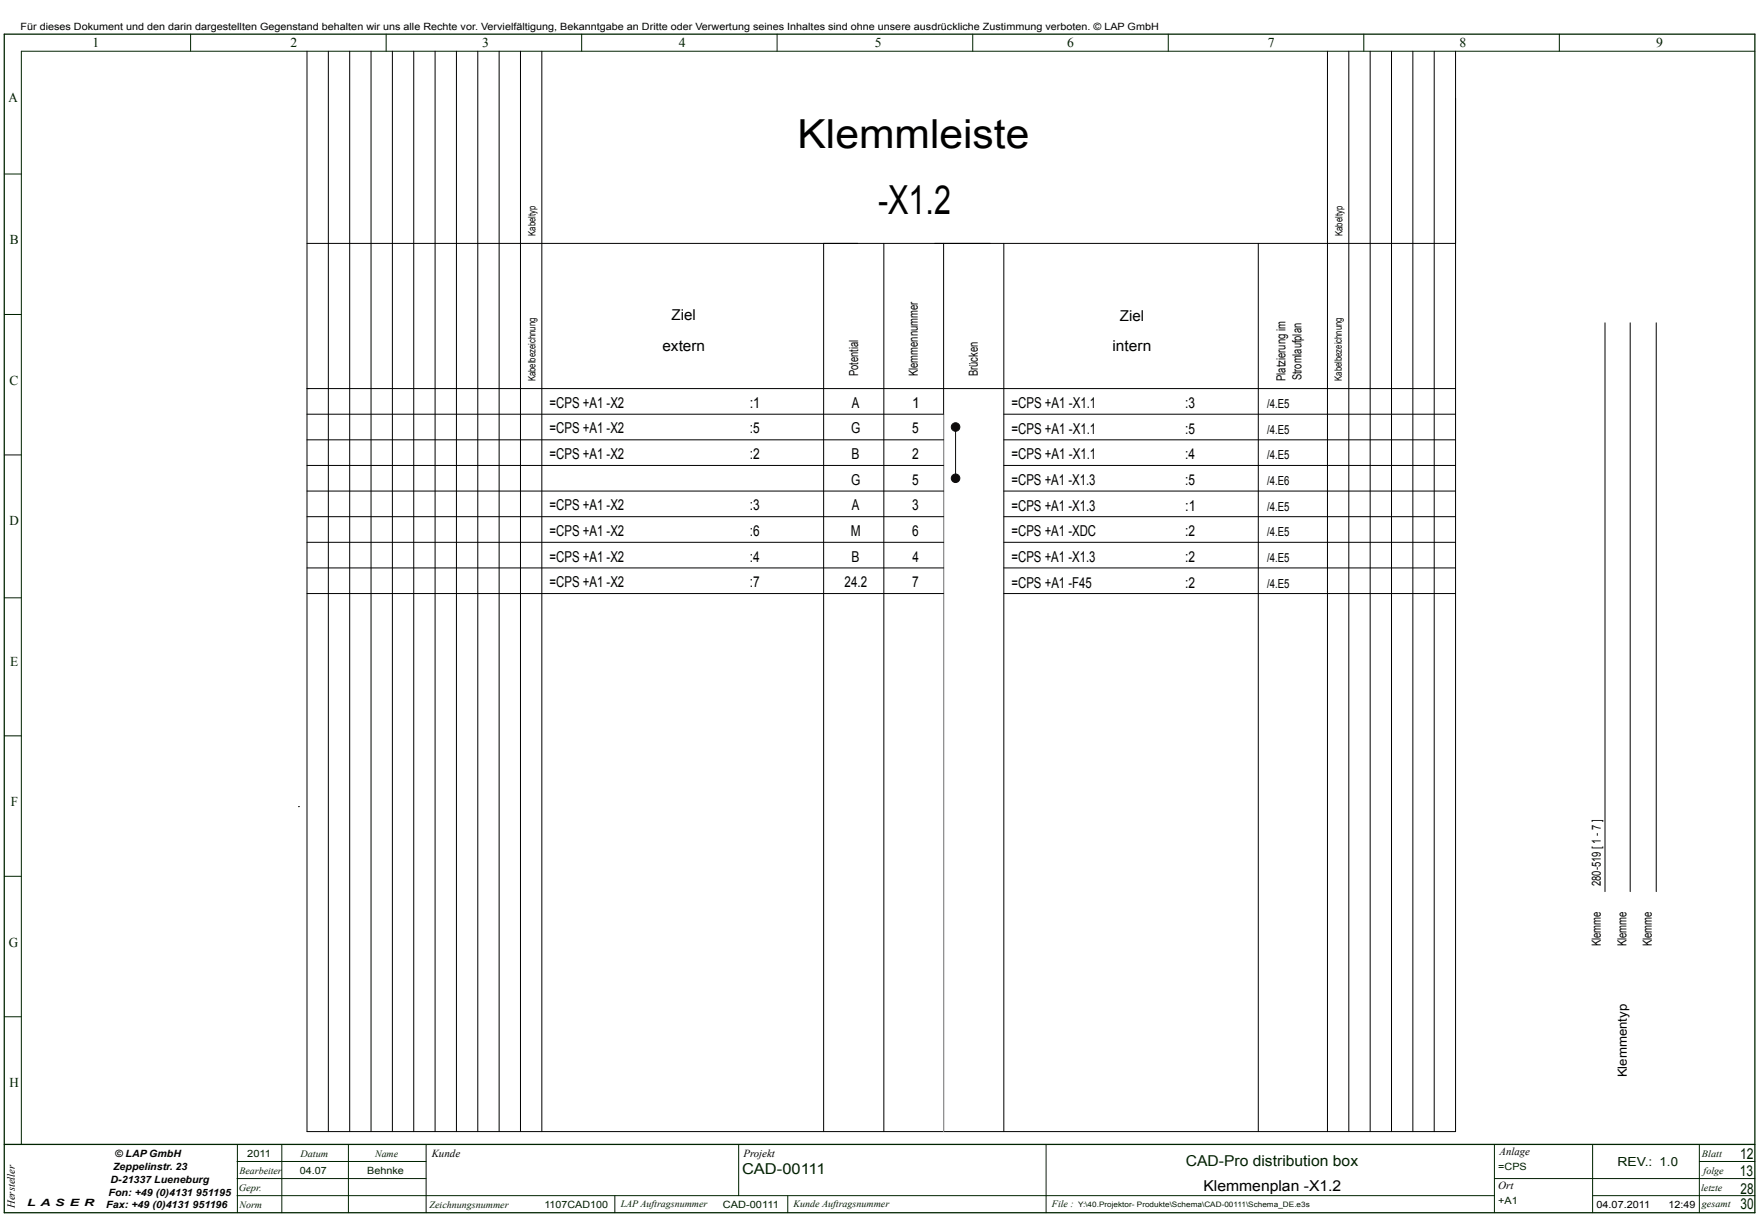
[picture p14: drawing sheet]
<svg xmlns="http://www.w3.org/2000/svg" width="411mm" height="285mm" viewBox="0 0 411 285" stroke-linecap="round" stroke-linejoin="round" font-family="sans-serif">
<defs><g id="words">
<g font-size="9.4">
<text x="186.8" y="34.7">Klemmleiste</text>
<text x="205.7" y="50.2">-X1.2</text>
</g>
<g font-size="3.5">
<text x="157.3" y="75">Ziel</text>
<text x="262.3" y="75.2">Ziel</text>
<text x="155.2" y="82.3">extern</text>
<text x="260.5" y="82.3">intern</text>
<text x="128.7" y="95.5">=CPS +A1 -X2</text>
<text x="175.6" y="95.5">:1</text>
<text x="199.5" y="95.5">A</text>
<text x="213.6" y="95.5">1</text>
<text x="236.9" y="95.6">=CPS +A1 -X1.1</text>
<text x="277.6" y="95.6">:3</text>
<text x="128.7" y="101.5">=CPS +A1 -X2</text>
<text x="175.6" y="101.5">:5</text>
<text x="199.3" y="101.5">G</text>
<text x="213.6" y="101.5">5</text>
<text x="236.9" y="101.6">=CPS +A1 -X1.1</text>
<text x="277.6" y="101.6">:5</text>
<text x="128.7" y="107.5">=CPS +A1 -X2</text>
<text x="175.6" y="107.5">:2</text>
<text x="199.5" y="107.5">B</text>
<text x="213.7" y="107.5">2</text>
<text x="236.9" y="107.6">=CPS +A1 -X1.1</text>
<text x="277.6" y="107.6">:4</text>
<text x="199.3" y="113.5">G</text>
<text x="213.6" y="113.5">5</text>
<text x="236.9" y="113.6">=CPS +A1 -X1.3</text>
<text x="277.6" y="113.6">:5</text>
<text x="128.7" y="119.5">=CPS +A1 -X2</text>
<text x="175.6" y="119.5">:3</text>
<text x="199.5" y="119.5">A</text>
<text x="213.6" y="119.5">3</text>
<text x="236.9" y="119.6">=CPS +A1 -X1.3</text>
<text x="277.6" y="119.6">:1</text>
<text x="128.7" y="125.5">=CPS +A1 -X2</text>
<text x="175.6" y="125.5">:6</text>
<text x="199.2" y="125.5">M</text>
<text x="213.6" y="125.5">6</text>
<text x="236.9" y="125.6">=CPS +A1 -XDC</text>
<text x="277.6" y="125.6">:2</text>
<text x="128.7" y="131.5">=CPS +A1 -X2</text>
<text x="175.6" y="131.5">:4</text>
<text x="199.5" y="131.5">B</text>
<text x="213.7" y="131.5">4</text>
<text x="236.9" y="131.6">=CPS +A1 -X1.3</text>
<text x="277.6" y="131.6">:2</text>
<text x="128.7" y="137.5">=CPS +A1 -X2</text>
<text x="175.6" y="137.5">:7</text>
<text x="197.8" y="137.5">24.2</text>
<text x="213.6" y="137.5">7</text>
<text x="236.9" y="137.6">=CPS +A1 -F45</text>
<text x="277.6" y="137.6">:2</text>
<text x="281.9" y="279">Klemmenplan -X1.2</text>
</g>
<g font-size="3.5" fill="#002400">
<text x="173.8" y="275">CAD-00111</text>
<text x="277.7" y="273">CAD-Pro distribution box</text>
<text x="407.5" y="275.5">13</text>
<text x="407.5" y="271.5">12</text>
<text x="407.6" y="279.5">28</text>
<text x="407.6" y="283.2">30</text>
</g>
<g font-size="3.2" fill="#002400">
<text x="21.7" y="11">1</text>
<text x="68" y="11">2</text>
<text x="112.9" y="11">3</text>
<text x="159" y="11">4</text>
<text x="204.9" y="11">5</text>
<text x="249.9" y="11">6</text>
<text x="296.9" y="11">7</text>
<text x="341.8" y="11">8</text>
<text x="387.9" y="11">9</text>
<text x="2" y="24">A</text>
<text x="2.3" y="57.2">B</text>
<text x="2.2" y="90.1">C</text>
<text x="2.2" y="123">D</text>
<text x="2.4" y="155.9">E</text>
<text x="2.5" y="188.8">F</text>
<text x="2.1" y="221.7">G</text>
<text x="2.2" y="254.6">H</text>
</g>
<g font-size="2.9">
<text x="201" y="88.1" transform="rotate(-90 201 88.1)">Potential</text>
<text x="215" y="88.1" transform="rotate(-90 215 88.1)">Klemmennummer</text>
<text x="229" y="88.1" transform="rotate(-90 229 88.1)">Brücken</text>
<text x="301.1" y="89.2" transform="rotate(-90 301.1 89.2)">Platzierung im</text>
<text x="304.9" y="89.1" transform="rotate(-90 304.9 89.1)">Stromlaufplan</text>
<text x="296.8" y="95.6">/4.E5</text>
<text x="296.8" y="101.6">/4.E5</text>
<text x="296.8" y="107.6">/4.E5</text>
<text x="296.8" y="113.6">/4.E6</text>
<text x="296.8" y="119.6">/4.E5</text>
<text x="296.8" y="125.6">/4.E5</text>
<text x="296.8" y="131.6">/4.E5</text>
<text x="296.8" y="137.6">/4.E5</text>
<text x="374.9" y="207.5" transform="rotate(-90 374.9 207.5)">280-519 [ 1 - 7 ]</text>
<text x="374.9" y="221.6" transform="rotate(-90 374.9 221.6)">Klemme</text>
<text x="380.9" y="221.6" transform="rotate(-90 380.9 221.6)">Klemme</text>
<text x="386.9" y="221.6" transform="rotate(-90 386.9 221.6)">Klemme</text>
<text x="381" y="252.3" transform="rotate(-90 381 252.3)">Klemmentyp</text>
</g>
<text font-size="2.9" fill="#002400" x="378.8" y="273">REV.: 1.0</text>
<g font-size="2.5">
<text x="101.1" y="271">Kunde</text>
<text x="174.1" y="271">Projekt</text>
<text x="351.2" y="270.5">Anlage</text>
<text x="350.9" y="278.5">Ort</text>
<text x="3.5" y="282.9" transform="rotate(-90 3.5 282.9)">Hersteller</text>
</g>
<g font-size="2.3">
<text x="4.8" y="7">Für dieses Dokument und den darin dargestellten Gegenstand behalten wir uns alle Rechte vor. Vervielfältigung, Bekanntgabe an Dritte oder Verwertung seines Inhaltes sind ohne unsere ausdrückliche Zustimmung verboten. © LAP GmbH</text>
<text x="125.4" y="55.2" transform="rotate(-90 125.4 55.2)">Kabeltyp</text>
<text x="314.4" y="55.3" transform="rotate(-90 314.4 55.3)">Kabeltyp</text>
<text x="125.4" y="89.3" transform="rotate(-90 125.4 89.3)">Kabelbezeichnung</text>
<text x="314.3" y="89.2" transform="rotate(-90 314.3 89.2)">Kabelbezeichnung</text>
<text x="26.5" y="274">Zeppelinstr. 23</text>
<text x="26.9" y="271">© LAP GmbH</text>
<text x="25.4" y="280">Fon: +49 (0)4131 951195</text>
<text x="25.9" y="277">D-21337 Lueneburg</text>
<text x="6.4" y="282.5">L A S E R</text>
<text x="24.9" y="283">Fax: +49 (0)4131 951196</text>
<text x="373.9" y="283">04.07.2011</text>
<text x="390.8" y="283">12:49</text>
</g>
<g font-size="2.3" fill="#002400">
<text x="56.1" y="275">Bearbeiter</text>
<text x="57.9" y="271">2011</text>
<text x="70.2" y="275">04.07</text>
<text x="70.3" y="271">Datum</text>
<text x="86" y="275">Behnke</text>
<text x="87.8" y="271">Name</text>
<text x="350.9" y="274">=CPS</text>
<text x="398.6" y="271">Blatt</text>
<text x="399" y="275">folge</text>
<text x="55.9" y="279">Gepr.</text>
<text x="398.4" y="279">letzte</text>
<text x="56.1" y="283">Norm</text>
<text x="100.6" y="282.8">Zeichnungsnummer</text>
<text x="127.5" y="283">1107CAD100</text>
<text x="145.4" y="282.6">LAP Auftragsnummer</text>
<text x="169.3" y="283">CAD-00111</text>
<text x="185.9" y="282.6">Kunde Auftragsnummer</text>
<text x="246.4" y="282.6">File :</text>
<text x="350.9" y="282">+A1</text>
<text x="398.6" y="282.6">gesamt</text>
</g>
<text font-size="1.8" fill="#002400" x="252.5" y="282.6">Y:\40.Projektor- Produkte\Schema\CAD-00111\Schema_DE.e3s</text>
</g></defs>
<path d="M1 8h410v276h-410zM1 268h410" fill="none" stroke="#002400" stroke-width=".3"/>
<g fill="none" stroke="#002400" stroke-width=".23">
<path d="M44.6 8v4M90.4 8v4M136.2 8v4M182 8v4M227.8 8v4M273.6 8v4M319.4 8v4M365.2 8v4M411 12h-406v256M1 40.8h4M1 73.6h4M1 106.5h4"/>
<path d="M1 140h4M1 172.3h4M1 205.2h4M1 238.1h4M55.5 272h44.3M55.5 276h44.3M55.6 268v16M66 268v16M81.6 268v16M99.8 268v16M173 268v12M245 268v16"/>
<path d="M350 276h61M350 268v16M373 268v16M398 268v16M398 272h13M55.5 280h294.5M144 280v4M184.5 280v4M373 280h38"/>
</g>
<g fill="none" stroke="#000" stroke-width=".23">
<path d="M71.9 12v253h269v-253M76.9 12v253M81.9 12v253M86.9 12v253M91.9 12v253M96.9 12v253M101.9 12v253M106.9 12v253M111.9 12v253M116.9 12v253M121.9 12v253M126.9 12v253"/>
<path d="M310.9 12v253M315.9 12v253M320.9 12v253M325.9 12v253M330.9 12v253M335.9 12v253M71.9 57h269M192.9 57v208M207 57v208M221 57v208M235.1 57v208M294.7 57v208"/>
<path d="M375.9 75.6v133.2M381.8 75.6v133.2M387.9 75.6v133.2M71.9 91h269M71.9 97h149.1M235.1 97h105.8M71.9 103h149.1M71.9 109h149.1M71.9 115h149.1M235.1 103h105.8M235.1 109h105.8M235.1 115h105.8"/>
<path d="M71.9 121h149.1M71.9 127h149.1M71.9 133h149.1M71.9 139h149.1M235.1 121h105.8M235.1 127h105.8M235.1 133h105.8M235.1 139h105.8"/>
</g>
<path d="M69.9 188.9h.1" fill="none" stroke="#000" stroke-width=".23" stroke-dasharray="8.5 3.5"/>
<path d="M221 97v168" fill="none" stroke="#a0a0a4" stroke-width=".23"/>
<path d="M223.8 100v12" fill="none" stroke="#240000" stroke-width=".23"/>
<g fill="#240000" stroke="#240000" stroke-width=".23">
<circle cx="223.8" cy="100" r="1"/>
<circle cx="223.8" cy="112" r="1"/>
</g>
<use href="#words"/>
</svg>
